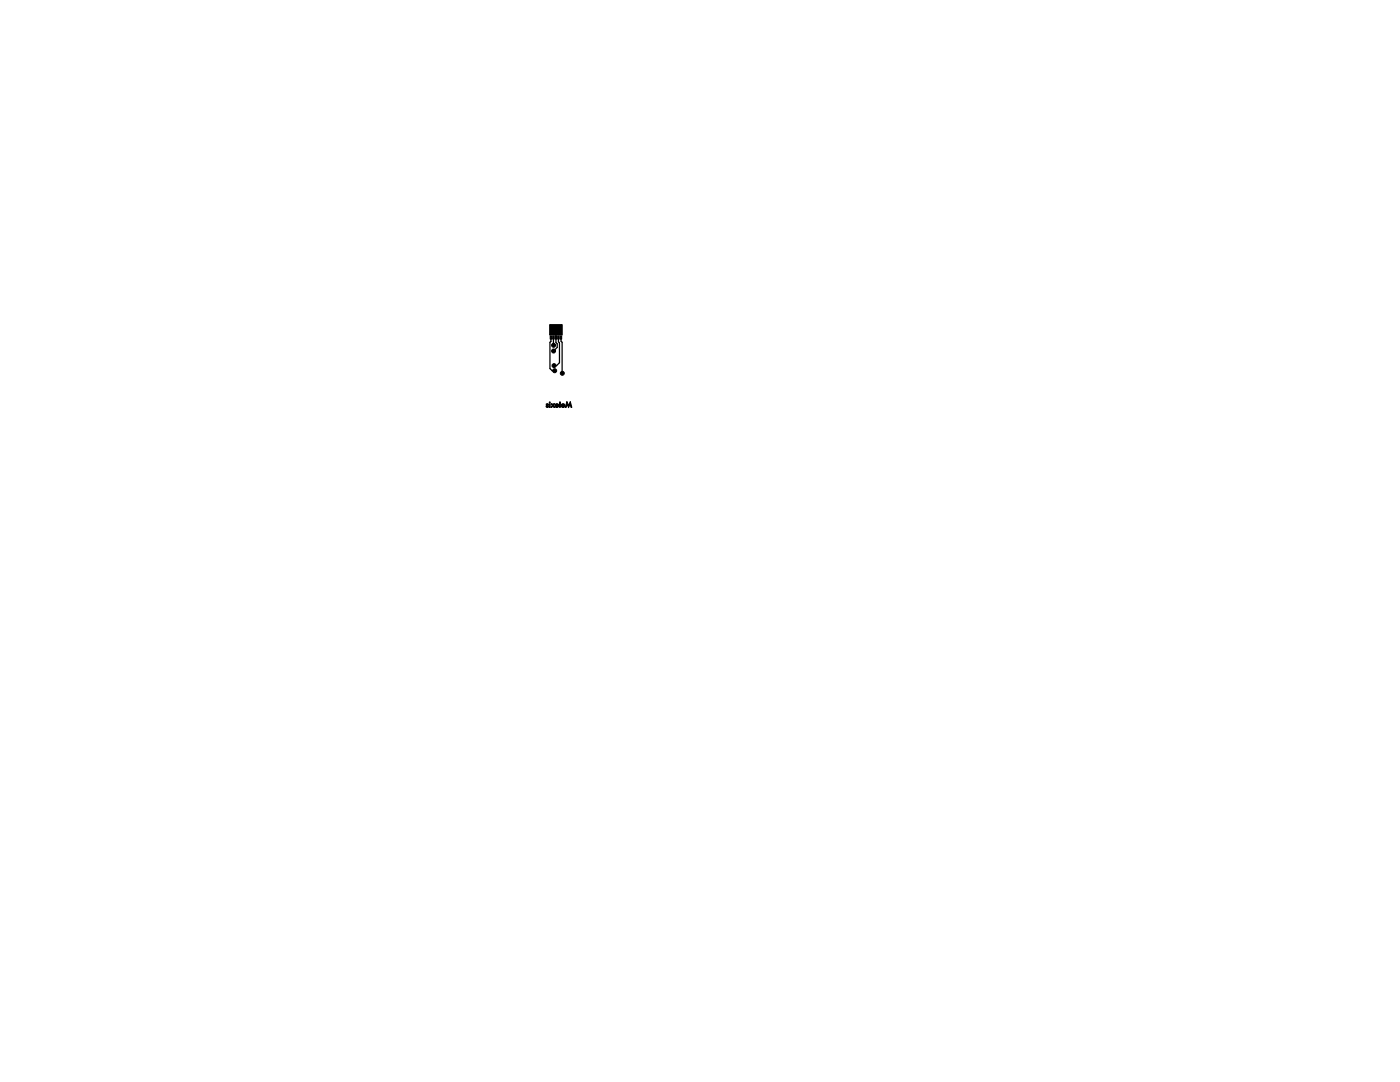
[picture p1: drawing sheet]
<svg xmlns="http://www.w3.org/2000/svg" width="279mm" height="216mm" viewBox="0 0 279 216" stroke-linecap="round" stroke-linejoin="round" font-family="sans-serif">
<g fill="#000" stroke="#000" stroke-width=".2">
<path d="M109.8 67.1h.3v.6h-.3zM110.3 67.1h.3v.6h-.3zM110.8 67.1h.3v.6h-.3zM111.3 67.1h.3v.6h-.3zM111.8 67.1h.3v.6h-.3zM109.7 64.8h2.5v2.1h-2.5zM109 80.7l.2-.2a.26 .26 0 0 1 .2 .3 .26 .26 0 0 1-.3 .3l.4 .1a.28 .28 0 0 1-.4 .1 .28 .28 0 0 1-.1-.3 .28 .28 0 0 1 .3-.2zM109.6 80.2h.2v.2h-.2zM109.6 80.6h.2v.7h-.2zM110 80.6l.3 .1 .2-.1h.2a.38 .38 0 0 0-.2 .4 .38 .38 0 0 0 .2 .3h-.2l-.2-.3-.2 .3h-.2l.3-.4zM110.9 80.7a.37 .37 0 0 1 .5-.1 .37 .37 0 0 1 0 .6 .37 .37 0 0 1-.5-.1h.3l.1-.1h-.5v-.2h.5l-.1-.1-.4 .1zM111.7 80.2h.1v1.1h-.1z"/>
<path d="M112.1 80.6a.38 .38 0 0 1 .6 0 .38 .38 0 0 1 0 .6 .38 .38 0 0 1-.6-.1h.3l.2-.1h-.6v-.2h.6l-.2-.1-.4 .1zM113.1 80.1l.4 .8 .3-.8 .3 1.2h-.2l-.1-.7-.3 .7-.3-.6-.2 .6h-.2z"/>
<circle cx="110.5" cy="70" r=".4"/>
<circle cx="110.5" cy="68.9" r=".4"/>
<circle cx="110.6" cy="73" r=".4"/>
<circle cx="110.7" cy="74" r=".4"/>
<circle cx="112.2" cy="74.5" r=".4"/>
</g>
<path d="M109.9 67.4v.7l-.1 .2v5.2l.4 .5h.5M110.5 67.4v1.5M110.9 65.8v2.5l.3 .3v.7l-.7 .7M111.5 67.4v.8l.2 .2v4l-.6 .6h-.5M111.9 67.4l.1 .7 .2 .2v6.2" fill="none" stroke="#000" stroke-width=".25"/>
</svg>
